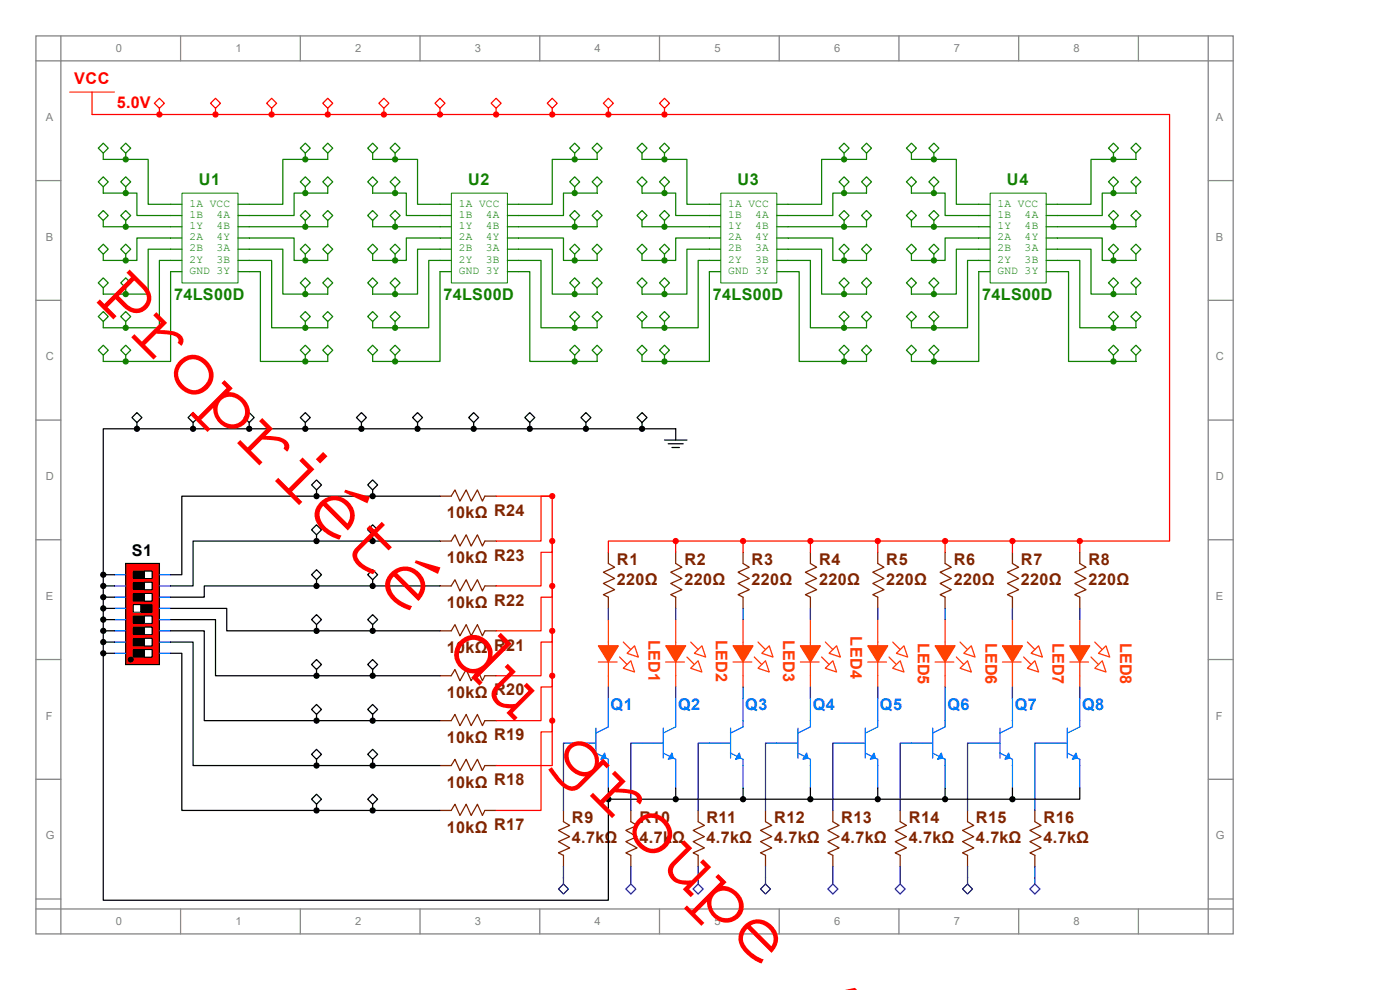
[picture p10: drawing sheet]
<svg xmlns="http://www.w3.org/2000/svg" width="297mm" height="210mm" viewBox="0 0 297 210" stroke-linecap="round" stroke-linejoin="round" font-family="sans-serif">
<defs><g id="words">
<text font-size="17.6" fill="#f00" x="19.7" y="63.4" transform="rotate(45 19.7 63.4)">Propriété du groupe</text>
<g font-size="3.4" fill="#f00">
<text x="15.7" y="17.9">VCC</text>
<text x="24.8" y="22.9">5.0V</text>
</g>
<g font-size="3.4" fill="#128000">
<text x="42.2" y="39.3">U1</text>
<text x="99.3" y="39.3">U2</text>
<text x="156.5" y="39.3">U3</text>
<text x="213.6" y="39.3">U4</text>
<text x="36.9" y="63.7">74LS00D</text>
<text x="94.1" y="63.7">74LS00D</text>
<text x="151.2" y="63.7">74LS00D</text>
<text x="208.4" y="63.7">74LS00D</text>
</g>
<g font-size="3.4" fill="#802500">
<text x="94.8" y="110">10kΩ R24</text>
<text x="94.8" y="119.5">10kΩ R23</text>
<text x="130.9" y="119.8">R1</text>
<text x="145.2" y="119.8">R2</text>
<text x="159.4" y="119.8">R3</text>
<text x="173.8" y="119.8">R4</text>
<text x="188" y="119.8">R5</text>
<text x="202.4" y="119.8">R6</text>
<text x="216.6" y="119.8">R7</text>
<text x="230.9" y="119.8">R8</text>
<text x="130.9" y="124">220Ω</text>
<text x="145.2" y="124">220Ω</text>
<text x="159.4" y="124">220Ω</text>
<text x="173.8" y="124">220Ω</text>
<text x="188" y="124">220Ω</text>
<text x="202.4" y="124">220Ω</text>
<text x="216.6" y="124">220Ω</text>
<text x="230.9" y="124">220Ω</text>
<text x="94.8" y="129">10kΩ R22</text>
<text x="94.8" y="138.6">10kΩ R21</text>
<text x="94.8" y="148.1">10kΩ R20</text>
<text x="94.8" y="157.6">10kΩ R19</text>
<text x="94.8" y="167.1">10kΩ R18</text>
<text x="94.8" y="176.7">10kΩ R17</text>
<text x="121.3" y="174.5">R9</text>
<text x="121.3" y="178.8">4.7kΩ</text>
<text x="135.7" y="174.5">R10</text>
<text x="135.7" y="178.8">4.7kΩ</text>
<text x="149.9" y="174.5">R11</text>
<text x="149.9" y="178.8">4.7kΩ</text>
<text x="164.3" y="174.5">R12</text>
<text x="164.3" y="178.8">4.7kΩ</text>
<text x="178.5" y="174.5">R13</text>
<text x="178.5" y="178.8">4.7kΩ</text>
<text x="192.8" y="174.5">R14</text>
<text x="192.8" y="178.8">4.7kΩ</text>
<text x="207.1" y="174.5">R15</text>
<text x="207.1" y="178.8">4.7kΩ</text>
<text x="221.4" y="174.5">R16</text>
<text x="221.4" y="178.8">4.7kΩ</text>
</g>
<text font-size="3.4" x="27.9" y="117.9">S1</text>
<g font-size="3.4" fill="#ff4200">
<text x="137.6" y="135.7" transform="rotate(90 137.6 135.7)">LED1</text>
<text x="151.9" y="135.7" transform="rotate(90 151.9 135.7)">LED2</text>
<text x="166.2" y="135.7" transform="rotate(90 166.2 135.7)">LED3</text>
<text x="180.5" y="135" transform="rotate(90 180.5 135)">LED4</text>
<text x="194.7" y="136.4" transform="rotate(90 194.7 136.4)">LED5</text>
<text x="209" y="136.4" transform="rotate(90 209 136.4)">LED6</text>
<text x="223.3" y="136.4" transform="rotate(90 223.3 136.4)">LED7</text>
<text x="237.6" y="136.4" transform="rotate(90 237.6 136.4)">LED8</text>
</g>
<g font-size="3.4" fill="#0080ff">
<text x="129.5" y="150.7">Q1</text>
<text x="143.8" y="150.7">Q2</text>
<text x="158.1" y="150.7">Q3</text>
<text x="172.4" y="150.7">Q4</text>
<text x="186.7" y="150.7">Q5</text>
<text x="201" y="150.7">Q6</text>
<text x="215.3" y="150.7">Q7</text>
<text x="229.6" y="150.7">Q8</text>
</g>
<g font-size="2.4" fill="#808080">
<text x="24.6" y="11.1">0</text>
<text x="50" y="11.1">1</text>
<text x="75.4" y="11.1">2</text>
<text x="100.8" y="11.1">3</text>
<text x="126.2" y="11.1">4</text>
<text x="151.6" y="11.1">5</text>
<text x="177" y="11.1">6</text>
<text x="202.4" y="11.1">7</text>
<text x="227.8" y="11.1">8</text>
<text x="9.7" y="25.7">A</text>
<text x="257.9" y="25.7">A</text>
<text x="9.7" y="51.1">B</text>
<text x="257.9" y="51.1">B</text>
<text x="9.7" y="76.5">C</text>
<text x="257.9" y="76.5">C</text>
<text x="9.7" y="101.9">D</text>
<text x="257.9" y="101.9">D</text>
<text x="9.7" y="127.3">E</text>
<text x="257.9" y="127.3">E</text>
<text x="9.7" y="152.7">F</text>
<text x="257.9" y="152.7">F</text>
<text x="9.7" y="178.1">G</text>
<text x="257.9" y="178.1">G</text>
<text x="24.6" y="196.3">0</text>
<text x="50" y="196.3">1</text>
<text x="75.4" y="196.3">2</text>
<text x="100.8" y="196.3">3</text>
<text x="126.2" y="196.3">4</text>
<text x="151.6" y="196.3">5</text>
<text x="177" y="196.3">6</text>
<text x="202.4" y="196.3">7</text>
<text x="227.8" y="196.3">8</text>
</g>
<g font-size="2.4" fill="#128000">
<text x="40.2" y="43.8">1A VCC</text>
<text x="40.2" y="46.2">1B</text>
<text x="45.9" y="46.2">4A</text>
<text x="97.3" y="43.8">1A VCC</text>
<text x="97.3" y="46.2">1B</text>
<text x="103.1" y="46.2">4A</text>
<text x="154.5" y="43.8">1A VCC</text>
<text x="154.5" y="46.2">1B</text>
<text x="160.2" y="46.2">4A</text>
<text x="211.6" y="43.8">1A VCC</text>
<text x="211.6" y="46.2">1B</text>
<text x="217.4" y="46.2">4A</text>
<text x="40.2" y="48.6">1Y</text>
<text x="40.2" y="51">2A</text>
<text x="40.2" y="53.3">2B</text>
<text x="45.9" y="53.3">3A</text>
<text x="45.9" y="51">4Y</text>
<text x="45.9" y="48.6">4B</text>
<text x="97.3" y="48.6">1Y</text>
<text x="97.3" y="51">2A</text>
<text x="97.3" y="53.3">2B</text>
<text x="103.1" y="53.3">3A</text>
<text x="103.1" y="51">4Y</text>
<text x="103.1" y="48.6">4B</text>
<text x="154.5" y="48.6">1Y</text>
<text x="154.5" y="51">2A</text>
<text x="154.5" y="53.3">2B</text>
<text x="160.2" y="53.3">3A</text>
<text x="160.2" y="51">4Y</text>
<text x="160.2" y="48.6">4B</text>
<text x="211.6" y="48.6">1Y</text>
<text x="211.6" y="51">2A</text>
<text x="211.6" y="53.3">2B</text>
<text x="217.4" y="53.3">3A</text>
<text x="217.4" y="51">4Y</text>
<text x="217.4" y="48.6">4B</text>
<text x="40.2" y="55.8">2Y</text>
<text x="40.2" y="58.1">GND 3Y</text>
<text x="45.9" y="55.8">3B</text>
<text x="97.3" y="55.8">2Y</text>
<text x="97.3" y="58.1">GND 3Y</text>
<text x="103.1" y="55.8">3B</text>
<text x="154.5" y="55.8">2Y</text>
<text x="154.5" y="58.1">GND 3Y</text>
<text x="160.2" y="55.8">3B</text>
<text x="211.6" y="55.8">2Y</text>
<text x="211.6" y="58.1">GND 3Y</text>
<text x="217.4" y="55.8">3B</text>
</g>
</g></defs>
<g fill="none" stroke="#808080" stroke-width=".26">
<path d="M7.6 7.6h254v190.5h-254zM7.6 12.9h254M12.9 7.6v190.5M38.3 7.6v5.3M63.7 7.6v5.3M89.1 7.6v5.3M114.5 7.6v5.3M139.9 7.6v5.3M165.3 7.6v5.3M190.7 7.6v5.3M216.1 7.6v5.3M241.5 7.6v5.3"/>
<path d="M256.3 7.6v190.5M7.6 38.3h5.3M256.3 38.3h5.3M7.6 63.7h5.3M256.3 63.7h5.3M7.6 89.1h5.3M256.3 89.1h5.3M7.6 114.5h5.3M256.3 114.5h5.3M7.6 139.9h5.3M256.3 139.9h5.3M7.6 165.3h5.3"/>
<path d="M256.3 165.3h5.3M7.6 190.7h5.3M7.6 192.8h254M38.3 192.8v5.3M63.7 192.8v5.3M89.1 192.8v5.3M114.5 192.8v5.3M139.9 192.8v5.3M165.3 192.8v5.3M190.7 192.8v5.3M216.1 192.8v5.3M241.5 192.8v5.3"/>
<path d="M256.3 190.7h5.3"/>
</g>
<path d="M14.8 19.5h9.5" fill="none" stroke="#f00" stroke-width=".21"/>
<path d="M19.5 19.5v4.8" fill="none" stroke="#f00" stroke-width=".26"/>
<path d="M129.1 119.5l1.3 .8-2.4 1.1 2.4 1.3-2.4 1.1 2.4 1.3-2.4 1.1 1.1 .5" fill="none" stroke="#802500" stroke-width=".26"/>
<path d="M129.1 126.7v2.4" fill="none" stroke="#802500" stroke-width=".26"/>
<path d="M129.1 117.2v2.3M143.4 119.5l1.3 .8-2.4 1.1 2.4 1.3-2.4 1.1 2.4 1.3-2.4 1.1 1.1 .5" fill="none" stroke="#802500" stroke-width=".26"/>
<path d="M143.4 126.7v2.4" fill="none" stroke="#802500" stroke-width=".26"/>
<path d="M143.4 117.2v2.3M157.6 119.5l1.4 .8-2.4 1.1 2.4 1.3-2.4 1.1 2.4 1.3-2.4 1.1 1 .5" fill="none" stroke="#802500" stroke-width=".26"/>
<path d="M157.6 126.7v2.4" fill="none" stroke="#802500" stroke-width=".26"/>
<path d="M157.6 117.2v2.3M171.9 119.5l1.3 .8-2.3 1.1 2.3 1.3-2.3 1.1 2.3 1.3-2.3 1.1 1 .5" fill="none" stroke="#802500" stroke-width=".26"/>
<path d="M171.9 126.7v2.4" fill="none" stroke="#802500" stroke-width=".26"/>
<path d="M171.9 117.2v2.3M186.2 119.5l1.3 .8-2.3 1.1 2.3 1.3-2.3 1.1 2.3 1.3-2.3 1.1 1 .5" fill="none" stroke="#802500" stroke-width=".26"/>
<path d="M186.2 126.7v2.4" fill="none" stroke="#802500" stroke-width=".26"/>
<path d="M186.2 117.2v2.3M200.5 119.5l1.3 .8-2.4 1.1 2.4 1.3-2.4 1.1 2.4 1.3-2.4 1.1 1.1 .5" fill="none" stroke="#802500" stroke-width=".26"/>
<path d="M200.5 126.7v2.4" fill="none" stroke="#802500" stroke-width=".26"/>
<path d="M200.5 117.2v2.3M214.8 119.5l1.3 .8-2.4 1.1 2.4 1.3-2.4 1.1 2.4 1.3-2.4 1.1 1.1 .5" fill="none" stroke="#802500" stroke-width=".26"/>
<path d="M214.8 126.7v2.4" fill="none" stroke="#802500" stroke-width=".26"/>
<path d="M214.8 117.2v2.3M229.1 119.5l1.3 .8-2.4 1.1 2.4 1.3-2.4 1.1 2.4 1.3-2.4 1.1 1.1 .5" fill="none" stroke="#802500" stroke-width=".26"/>
<path d="M229.1 126.7v2.4" fill="none" stroke="#802500" stroke-width=".26"/>
<path d="M229.1 117.2v2.3" fill="none" stroke="#802500" stroke-width=".26"/>
<g fill="#f00" stroke="#f00" stroke-width=".26">
<circle cx="143.4" cy="114.8" r=".53"/>
<circle cx="157.6" cy="114.8" r=".53"/>
<circle cx="171.9" cy="114.8" r=".53"/>
<circle cx="186.2" cy="114.8" r=".53"/>
<circle cx="200.5" cy="114.8" r=".53"/>
<circle cx="214.8" cy="114.8" r=".53"/>
<circle cx="229.1" cy="114.8" r=".53"/>
</g>
<path d="M143.4 117.2v-2.4h85.7v2.4M157.6 114.8v2.4M171.9 114.8v2.4M186.2 114.8v2.4M200.5 114.8v2.4M214.8 114.8v2.4" fill="none" stroke="#f00" stroke-width=".26"/>
<path d="M126.9 137h4.3l-2.1 3.4z" fill="#ff4200" stroke="#ff4200" stroke-width=".26"/>
<path d="M129.1 136.2v7.2M131.4 139.4l1.6 1.6M132.2 136.2l1.6 1.6M133 138.6l1.6-1.6 .8 2.4zM126.9 140.4h4M132.2 141.8l1.6-1.6 .8 2.4z" fill="none" stroke="#ff4200" stroke-width=".26"/>
<path d="M129.1 131.4v4.8" fill="none" stroke="#ff4200" stroke-width=".26"/>
<path d="M143.4 136.2v7.2M145.7 139.4l1.6 1.6M146.5 136.2l1.6 1.6M147.3 138.6l1.6-1.6 .8 2.4zM129.1 143.4v2.3M141.2 140.4h4M146.5 141.8l1.6-1.6 .8 2.4z" fill="none" stroke="#ff4200" stroke-width=".26"/>
<path d="M141.2 137h4.3l-2.1 3.4z" fill="#ff4200" stroke="#ff4200" stroke-width=".26"/>
<path d="M143.4 131.4v4.8" fill="none" stroke="#ff4200" stroke-width=".26"/>
<path d="M157.6 136.2v7.2M160 139.4l1.6 1.6M160.8 136.2l1.6 1.6M161.6 138.6l1.6-1.6 .8 2.4zM143.4 143.4v2.3M155.5 140.4h4M162.4 140.2l.8 2.4-2.4-.8z" fill="none" stroke="#ff4200" stroke-width=".26"/>
<path d="M155.5 137h4.3l-2.2 3.4z" fill="#ff4200" stroke="#ff4200" stroke-width=".26"/>
<path d="M157.6 131.4v4.8" fill="none" stroke="#ff4200" stroke-width=".26"/>
<path d="M171.9 136.2v7.2M174.3 139.4l1.6 1.6M175.1 136.2l1.6 1.6M175.9 138.6l1.6-1.6 .8 2.4zM157.6 143.4v2.3M169.8 140.4h4M175.1 141.8l1.6-1.6 .8 2.4z" fill="none" stroke="#ff4200" stroke-width=".26"/>
<path d="M169.8 137h4.2l-2.1 3.4z" fill="#ff4200" stroke="#ff4200" stroke-width=".26"/>
<path d="M171.9 131.4v4.8" fill="none" stroke="#ff4200" stroke-width=".26"/>
<path d="M186.2 136.2v7.2M188.6 139.4l1.6 1.6M189.4 136.2l1.6 1.6M190.2 138.6l1.6-1.6 .8 2.4zM171.9 143.4v2.3M184.1 140.4h4M189.4 141.8l1.6-1.6 .8 2.4z" fill="none" stroke="#ff4200" stroke-width=".26"/>
<path d="M184.1 137h4.2l-2.1 3.4z" fill="#ff4200" stroke="#ff4200" stroke-width=".26"/>
<path d="M186.2 131.4v4.8" fill="none" stroke="#ff4200" stroke-width=".26"/>
<path d="M200.5 136.2v7.2M202.9 139.4l1.6 1.6M203.7 136.2l1.6 1.6M204.5 138.6l1.6-1.6 .8 2.4zM186.2 143.4v2.3M198.4 140.4h4M203.7 141.8l1.6-1.6 .8 2.4z" fill="none" stroke="#ff4200" stroke-width=".26"/>
<path d="M198.4 137h4.2l-2.1 3.4z" fill="#ff4200" stroke="#ff4200" stroke-width=".26"/>
<path d="M200.5 131.4v4.8" fill="none" stroke="#ff4200" stroke-width=".26"/>
<path d="M214.8 136.2v7.2M217.2 139.4l1.6 1.6M218 136.2l1.6 1.6M218.8 138.6l1.5-1.6 .8 2.4zM200.5 143.4v2.3M212.7 140.4h3.9M218 141.8l1.6-1.6 .7 2.4z" fill="none" stroke="#ff4200" stroke-width=".26"/>
<path d="M212.7 137h4.2l-2.1 3.4z" fill="#ff4200" stroke="#ff4200" stroke-width=".26"/>
<path d="M214.8 131.4v4.8" fill="none" stroke="#ff4200" stroke-width=".26"/>
<path d="M229.1 136.2v7.2M231.5 139.4l1.5 1.6M232.3 136.2l1.5 1.6M233 138.6l1.6-1.6 .8 2.4zM214.8 143.4v2.3M227 140.4h3.9M232.3 141.8l1.5-1.6 .8 2.4z" fill="none" stroke="#ff4200" stroke-width=".26"/>
<path d="M227 137h4.2l-2.1 3.4z" fill="#ff4200" stroke="#ff4200" stroke-width=".26"/>
<path d="M229.1 131.4v4.8" fill="none" stroke="#ff4200" stroke-width=".26"/>
<path d="M229.1 143.4v2.3" fill="none" stroke="#ff4200" stroke-width=".26"/>
<path d="M124.3 157.6h2.1M126.4 154.5v6.3M126.4 159.8l2.7 1.3v1.3M129.1 152.9v1.3l-2.7 1.3" fill="none" stroke="#0080ff" stroke-width=".26"/>
<path d="M128.3 159.8l.2 1-1 .3z" fill="#0080ff" stroke="#0080ff" stroke-width=".26"/>
<path d="M129.1 148.1v4.8" fill="none" stroke="#0080ff" stroke-width=".26"/>
<path d="M121.9 157.6h2.4" fill="none" stroke="#0080ff" stroke-width=".26"/>
<path d="M138.6 157.6h2.1M140.7 154.5v6.3M140.7 159.8l2.7 1.3v1.3M143.4 152.9v1.3l-2.7 1.3M129.1 162.4v4.8" fill="none" stroke="#0080ff" stroke-width=".26"/>
<path d="M142.6 159.8l.2 1-1 .3z" fill="#0080ff" stroke="#0080ff" stroke-width=".26"/>
<path d="M143.4 148.1v4.8" fill="none" stroke="#0080ff" stroke-width=".26"/>
<path d="M136.2 157.6h2.4" fill="none" stroke="#0080ff" stroke-width=".26"/>
<path d="M152.9 157.6h2.1M155 154.5v6.3M155 159.8l2.6 1.3v1.3M157.6 152.9v1.3l-2.6 1.3M143.4 162.4v4.8" fill="none" stroke="#0080ff" stroke-width=".26"/>
<path d="M156.8 159.8l.3 1-1 .3z" fill="#0080ff" stroke="#0080ff" stroke-width=".26"/>
<path d="M157.6 148.1v4.8" fill="none" stroke="#0080ff" stroke-width=".26"/>
<path d="M150.5 157.6h2.4" fill="none" stroke="#0080ff" stroke-width=".26"/>
<path d="M167.2 157.6h2.1M169.3 154.5v6.3M169.3 159.8l2.6 1.3v1.3M171.9 152.9v1.3l-2.6 1.3M157.6 162.4v4.8" fill="none" stroke="#0080ff" stroke-width=".26"/>
<path d="M171.1 159.8l.3 1-1.1 .3z" fill="#0080ff" stroke="#0080ff" stroke-width=".26"/>
<path d="M171.9 148.1v4.8" fill="none" stroke="#0080ff" stroke-width=".26"/>
<path d="M164.8 157.6h2.4" fill="none" stroke="#0080ff" stroke-width=".26"/>
<path d="M181.5 157.6h2.1M183.6 154.5v6.3M183.6 159.8l2.6 1.3v1.3M186.2 152.9v1.3l-2.6 1.3M171.9 162.4v4.8" fill="none" stroke="#0080ff" stroke-width=".26"/>
<path d="M185.4 159.8l.3 1-1.1 .3z" fill="#0080ff" stroke="#0080ff" stroke-width=".26"/>
<path d="M186.2 148.1v4.8" fill="none" stroke="#0080ff" stroke-width=".26"/>
<path d="M179.1 157.6h2.4" fill="none" stroke="#0080ff" stroke-width=".26"/>
<path d="M195.7 157.6h2.2M197.9 154.5v6.3M197.9 159.8l2.6 1.3v1.3M200.5 152.9v1.3l-2.6 1.3M186.2 162.4v4.8" fill="none" stroke="#0080ff" stroke-width=".26"/>
<path d="M199.7 159.8l.3 1-1.1 .3z" fill="#0080ff" stroke="#0080ff" stroke-width=".26"/>
<path d="M200.5 148.1v4.8" fill="none" stroke="#0080ff" stroke-width=".26"/>
<path d="M193.4 157.6h2.3" fill="none" stroke="#0080ff" stroke-width=".26"/>
<path d="M210 157.6h2.1M212.1 154.5v6.3M212.1 159.8l2.7 1.3v1.3M214.8 152.9v1.3l-2.7 1.3M200.5 162.4v4.8" fill="none" stroke="#0080ff" stroke-width=".26"/>
<path d="M214 159.8l.3 1-1.1 .3z" fill="#0080ff" stroke="#0080ff" stroke-width=".26"/>
<path d="M214.8 148.1v4.8" fill="none" stroke="#0080ff" stroke-width=".26"/>
<path d="M207.6 157.6h2.4" fill="none" stroke="#0080ff" stroke-width=".26"/>
<path d="M224.3 157.6h2.1M226.4 154.5v6.3M226.4 159.8l2.7 1.3v1.3M229.1 152.9v1.3l-2.7 1.3M214.8 162.4v4.8" fill="none" stroke="#0080ff" stroke-width=".26"/>
<path d="M228.3 159.8l.2 1-1 .3z" fill="#0080ff" stroke="#0080ff" stroke-width=".26"/>
<path d="M229.1 148.1v4.8" fill="none" stroke="#0080ff" stroke-width=".26"/>
<path d="M221.9 157.6h2.4" fill="none" stroke="#0080ff" stroke-width=".26"/>
<path d="M229.1 162.4v4.8" fill="none" stroke="#0080ff" stroke-width=".26"/>
<g fill="none" stroke="#0000c0" stroke-width=".26">
<path d="M129.1 129.1v2.3M143.4 129.1v2.3M157.6 129.1v2.3M171.9 129.1v2.3M186.2 129.1v2.3M200.5 129.1v2.3M214.8 129.1v2.3M229.1 129.1v2.3M129.1 145.7v2.4M143.4 145.7v2.4M157.6 145.7v2.4M171.9 145.7v2.4"/>
<path d="M186.2 145.7v2.4M200.5 145.7v2.4M214.8 145.7v2.4M229.1 145.7v2.4"/>
</g>
<path d="M119.5 174.3l1.4 .8-2.4 1.1 2.4 1.3-2.4 1 2.4 1.4-2.4 1 1 .6" fill="none" stroke="#802500" stroke-width=".26"/>
<path d="M119.5 181.5v2.3" fill="none" stroke="#802500" stroke-width=".26"/>
<path d="M119.5 171.9v2.4M133.8 174.3l1.3 .8-2.3 1.1 2.3 1.3-2.3 1 2.3 1.4-2.3 1 1 .6" fill="none" stroke="#802500" stroke-width=".26"/>
<path d="M133.8 181.5v2.3" fill="none" stroke="#802500" stroke-width=".26"/>
<path d="M133.8 171.9v2.4M148.1 174.3l1.3 .8-2.3 1.1 2.3 1.3-2.3 1 2.3 1.4-2.3 1 1 .6" fill="none" stroke="#802500" stroke-width=".26"/>
<path d="M148.1 181.5v2.3" fill="none" stroke="#802500" stroke-width=".26"/>
<path d="M148.1 171.9v2.4M162.4 174.3l1.3 .8-2.4 1.1 2.4 1.3-2.4 1 2.4 1.4-2.4 1 1.1 .6" fill="none" stroke="#802500" stroke-width=".26"/>
<path d="M162.4 181.5v2.3" fill="none" stroke="#802500" stroke-width=".26"/>
<path d="M162.4 171.9v2.4M176.7 174.3l1.3 .8-2.4 1.1 2.4 1.3-2.4 1 2.4 1.4-2.4 1 1.1 .6" fill="none" stroke="#802500" stroke-width=".26"/>
<path d="M176.7 181.5v2.3" fill="none" stroke="#802500" stroke-width=".26"/>
<path d="M176.7 171.9v2.4M191 174.3l1.3 .8-2.4 1.1 2.4 1.3-2.4 1 2.4 1.4-2.4 1 1.1 .6" fill="none" stroke="#802500" stroke-width=".26"/>
<path d="M191 181.5v2.3" fill="none" stroke="#802500" stroke-width=".26"/>
<path d="M191 171.9v2.4M205.3 174.3l1.3 .8-2.4 1.1 2.4 1.3-2.4 1 2.4 1.4-2.4 1 1.1 .6" fill="none" stroke="#802500" stroke-width=".26"/>
<path d="M205.3 181.5v2.3" fill="none" stroke="#802500" stroke-width=".26"/>
<path d="M205.3 171.9v2.4M219.6 174.3l1.3 .8-2.4 1.1 2.4 1.3-2.4 1 2.4 1.4-2.4 1 1.1 .6" fill="none" stroke="#802500" stroke-width=".26"/>
<path d="M219.6 181.5v2.3" fill="none" stroke="#802500" stroke-width=".26"/>
<path d="M219.6 171.9v2.4" fill="none" stroke="#802500" stroke-width=".26"/>
<path d="M121.9 157.6h-2.4v14.3M136.2 157.6h-2.4v14.3M150.5 157.6h-2.4v14.3M164.8 157.6h-2.4v14.3M179.1 157.6h-2.4v14.3M193.4 157.6h-2.4v14.3M207.6 157.6h-2.3v14.3M221.9 157.6h-2.3v14.3" fill="none" stroke="#0000c0" stroke-width=".26"/>
<path d="M26.7 119.5h7.1v21.5h-7.1z" fill-rule="evenodd" fill="#f00" stroke="#000" stroke-width=".26"/>
<path d="M28.3 137.8h4v1.6h-4z" fill="#000"/>
<path d="M28.3 137.8h4v1.6h-4z" fill="none" stroke="#000" stroke-width=".21"/>
<path d="M30.7 137.8h1.6v1.6h-1.6z" fill="#fff"/>
<path d="M28.3 135.4h4v1.6h-4zM30.6 137.8h1.7v1.6h-1.7z" fill="none" stroke="#000" stroke-width=".21"/>
<path d="M28.3 135.5h4v1.5h-4z" fill="#000"/>
<path d="M30.7 135.5h1.6v1.5h-1.6z" fill="#fff"/>
<path d="M28.3 133.1h4v1.5h-4zM30.6 135.4h1.7v1.6h-1.7z" fill="none" stroke="#000" stroke-width=".21"/>
<path d="M28.3 133.1h4v1.5h-4z" fill="#000"/>
<path d="M30.7 133.1h1.6v1.5h-1.6z" fill="#fff"/>
<path d="M28.3 130.7h4v1.5h-4zM30.6 133.1h1.7v1.5h-1.7z" fill="none" stroke="#000" stroke-width=".21"/>
<path d="M28.3 130.7h4v1.5h-4z" fill="#000"/>
<path d="M30.7 130.7h1.6v1.5h-1.6z" fill="#fff"/>
<path d="M28.3 128.3h4v1.6h-4zM30.6 130.7h1.7v1.5h-1.7z" fill="none" stroke="#000" stroke-width=".21"/>
<path d="M28.3 128.3h4v1.6h-4z" fill="#000"/>
<path d="M28.3 128.3h1.5v1.6h-1.5z" fill="#fff"/>
<path d="M28.3 128.3h1.5v1.6h-1.5zM28.3 125.9h4v1.6h-4z" fill="none" stroke="#000" stroke-width=".21"/>
<path d="M28.3 125.9h4v1.6h-4z" fill="#000"/>
<path d="M30.7 125.9h1.6v1.6h-1.6z" fill="#fff"/>
<path d="M28.3 123.5h4v1.6h-4zM30.6 125.9h1.7v1.6h-1.7z" fill="none" stroke="#000" stroke-width=".21"/>
<path d="M28.3 123.6h4v1.5h-4z" fill="#000"/>
<path d="M30.7 123.6h1.6v1.5h-1.6z" fill="#fff"/>
<path d="M28.3 121.2h4v1.5h-4zM30.6 123.5h1.7v1.6h-1.7z" fill="none" stroke="#000" stroke-width=".21"/>
<path d="M28.3 121.2h4v1.5h-4z" fill="#000"/>
<path d="M30.7 121.2h1.6v1.5h-1.6z" fill="#fff"/>
<path d="M30.6 121.2h1.7v1.5h-1.7z" fill="none" stroke="#000" stroke-width=".21"/>
<circle cx="27.7" cy="139.9" r=".53" fill="#000" stroke="#000" stroke-width=".21"/>
<path d="M33.8 138.6h2.4" fill="none" stroke="#00f" stroke-width=".26"/>
<path d="M33.8 136.2h2.4" fill="none" stroke="#00f" stroke-width=".26"/>
<path d="M33.8 133.8h2.4" fill="none" stroke="#00f" stroke-width=".26"/>
<path d="M33.8 131.4h2.4" fill="none" stroke="#00f" stroke-width=".26"/>
<path d="M33.8 129.1h2.4" fill="none" stroke="#00f" stroke-width=".26"/>
<path d="M33.8 126.7h2.4" fill="none" stroke="#00f" stroke-width=".26"/>
<path d="M33.8 124.3h2.4" fill="none" stroke="#00f" stroke-width=".26"/>
<path d="M33.8 121.9h2.4" fill="none" stroke="#00f" stroke-width=".26"/>
<path d="M24.3 121.9h2.4" fill="none" stroke="#00f" stroke-width=".26"/>
<path d="M24.3 124.3h2.4" fill="none" stroke="#00f" stroke-width=".26"/>
<path d="M24.3 126.7h2.4" fill="none" stroke="#00f" stroke-width=".26"/>
<path d="M24.3 129.1h2.4" fill="none" stroke="#00f" stroke-width=".26"/>
<path d="M24.3 131.4h2.4" fill="none" stroke="#00f" stroke-width=".26"/>
<path d="M24.3 133.8h2.4" fill="none" stroke="#00f" stroke-width=".26"/>
<path d="M24.3 136.2h2.4" fill="none" stroke="#00f" stroke-width=".26"/>
<path d="M24.3 138.6h2.4" fill="none" stroke="#00f" stroke-width=".26"/>
<path d="M141 93.3h4.7M141.8 94.1h3.1M142.6 94.9h1.5M143.4 91v2.3M129.1 167.2v2.3h85.7M143.4 167.2v2.3M157.6 167.2v2.3M171.9 167.2v2.3M186.2 167.2v2.3M200.5 167.2v2.3M214.8 167.2v2.3M229.1 167.2v2.3h-14.3" fill="none" stroke="#000" stroke-width=".26"/>
<g fill="#000" stroke="#000" stroke-width=".26">
<circle cx="129.1" cy="169.5" r=".53"/>
<circle cx="143.4" cy="169.5" r=".53"/>
<circle cx="157.6" cy="169.5" r=".53"/>
<circle cx="171.9" cy="169.5" r=".53"/>
<circle cx="186.2" cy="169.5" r=".53"/>
<circle cx="200.5" cy="169.5" r=".53"/>
<circle cx="214.8" cy="169.5" r=".53"/>
</g>
<path d="M118.5 188.6l1-1.1 1.1 1.1-1.1 1.1z" fill="none" stroke="#0000c0" stroke-width=".26"/>
<path d="M119.5 183.8v3.7M132.8 188.6l1-1.1 1.1 1.1-1.1 1.1z" fill="none" stroke="#0000c0" stroke-width=".26"/>
<path d="M133.8 186.2v1.3M147.1 188.6l1-1.1 1.1 1.1-1.1 1.1z" fill="none" stroke="#0000c0" stroke-width=".26"/>
<path d="M148.1 186.2v1.3M161.3 188.6l1.1-1.1 1.1 1.1-1.1 1.1z" fill="none" stroke="#0000c0" stroke-width=".26"/>
<path d="M162.4 186.2v1.3M175.6 188.6l1.1-1.1 1 1.1-1 1.1z" fill="none" stroke="#0000c0" stroke-width=".26"/>
<path d="M176.7 186.2v1.3M189.9 188.6l1.1-1.1 1 1.1-1 1.1z" fill="none" stroke="#0000c0" stroke-width=".26"/>
<path d="M191 186.2v1.3M204.2 188.6l1.1-1.1 1 1.1-1 1.1z" fill="none" stroke="#0000c0" stroke-width=".26"/>
<path d="M205.3 186.2v1.3M218.5 188.6l1.1-1.1 1 1.1-1 1.1z" fill="none" stroke="#0000c0" stroke-width=".26"/>
<path d="M133.8 183.8v2.4M148.1 183.8v2.4M162.4 183.8v2.4M176.7 183.8v2.4M191 183.8v2.4M205.3 183.8v2.4M219.6 183.8v3.7" fill="none" stroke="#0000c0" stroke-width=".26"/>
<path d="M95.7 171.9l.8-1.3 1.1 2.4 1.3-2.4 1.1 2.4 1.3-2.4 1 2.4 .6-1.1" fill="none" stroke="#802500" stroke-width=".26"/>
<path d="M102.9 171.9h2.4" fill="none" stroke="#802500" stroke-width=".26"/>
<path d="M93.3 171.9h2.4M95.7 162.4l.8-1.3 1.1 2.4 1.3-2.4 1.1 2.4 1.3-2.4 1 2.4 .6-1.1" fill="none" stroke="#802500" stroke-width=".26"/>
<path d="M102.9 162.4h2.4" fill="none" stroke="#802500" stroke-width=".26"/>
<path d="M95.7 152.9l.8-1.3 1.1 2.3 1.3-2.3 1.1 2.3 1.3-2.3 1 2.3 .6-1M93.3 162.4h2.4" fill="none" stroke="#802500" stroke-width=".26"/>
<path d="M102.9 152.9h2.4" fill="none" stroke="#802500" stroke-width=".26"/>
<path d="M93.3 152.9h2.4M95.7 143.4l.8-1.4 1.1 2.4 1.3-2.4 1.1 2.4 1.3-2.4 1 2.4 .6-1" fill="none" stroke="#802500" stroke-width=".26"/>
<path d="M102.9 143.4h2.4" fill="none" stroke="#802500" stroke-width=".26"/>
<path d="M95.7 133.8l.8-1.3 1.1 2.4 1.3-2.4 1.1 2.4 1.3-2.4 1 2.4 .6-1.1M93.3 143.4h2.4" fill="none" stroke="#802500" stroke-width=".26"/>
<path d="M102.9 133.8h2.4" fill="none" stroke="#802500" stroke-width=".26"/>
<path d="M93.3 133.8h2.4M95.7 124.3l.8-1.3 1.1 2.4 1.3-2.4 1.1 2.4 1.3-2.4 1 2.4 .6-1.1" fill="none" stroke="#802500" stroke-width=".26"/>
<path d="M102.9 124.3h2.4" fill="none" stroke="#802500" stroke-width=".26"/>
<path d="M95.7 114.8l.8-1.3 1.1 2.3 1.3-2.3 1.1 2.3 1.3-2.3 1 2.3 .6-1M93.3 124.3h2.4" fill="none" stroke="#802500" stroke-width=".26"/>
<path d="M102.9 114.8h2.4" fill="none" stroke="#802500" stroke-width=".26"/>
<path d="M93.3 114.8h2.4M95.7 105.3l.8-1.4 1.1 2.4 1.3-2.4 1.1 2.4 1.3-2.4 1 2.4 .6-1" fill="none" stroke="#802500" stroke-width=".26"/>
<path d="M102.9 105.3h2.4" fill="none" stroke="#802500" stroke-width=".26"/>
<path d="M93.3 105.3h2.4" fill="none" stroke="#802500" stroke-width=".26"/>
<g fill="#f00" stroke="#f00" stroke-width=".26">
<circle cx="117.2" cy="152.9" r=".53"/>
<circle cx="117.2" cy="143.4" r=".53"/>
<circle cx="117.2" cy="133.8" r=".53"/>
<circle cx="117.2" cy="124.3" r=".53"/>
<circle cx="117.2" cy="114.8" r=".53"/>
<circle cx="117.2" cy="105.3" r=".53"/>
</g>
<path d="M32.8 21.9l1-1.1 1.1 1.1-1.1 1.1zM105.3 105.3h11.9M117.2 105.3v11.9h-2.4v7.1h-9.5M117.2 105.3h-2.4v9.5h-9.5M105.3 133.8h9.5v-7.1h2.4v-2.4v28.6M117.2 133.8v2.4h-2.4v7.2h-9.5M117.2 152.9v2.4h-2.4v16.6h-9.5M117.2 152.9v9.5h-11.9M117.2 143.4v2.3h-2.4v7.2h-9.5" fill="none" stroke="#f00" stroke-width=".26"/>
<path d="M33.8 23v1.3M44.7 21.9l1-1.1 1.1 1.1-1.1 1.1z" fill="none" stroke="#f00" stroke-width=".26"/>
<path d="M45.7 23v1.3M56.6 21.9l1-1.1 1.1 1.1-1.1 1.1z" fill="none" stroke="#f00" stroke-width=".26"/>
<path d="M57.6 23v1.3M69.5 20.8l1.1 1.1-1.1 1.1-1-1.1z" fill="none" stroke="#f00" stroke-width=".26"/>
<path d="M69.5 23v1.3M80.4 21.9l1-1.1 1.1 1.1-1.1 1.1z" fill="none" stroke="#f00" stroke-width=".26"/>
<path d="M81.4 23v1.3M92.3 21.9l1-1.1 1.1 1.1-1.1 1.1z" fill="none" stroke="#f00" stroke-width=".26"/>
<path d="M93.3 23v1.3M104.2 21.9l1.1-1.1 1 1.1-1 1.1z" fill="none" stroke="#f00" stroke-width=".26"/>
<path d="M105.3 23v1.3M116.1 21.9l1.1-1.1 1 1.1-1 1.1z" fill="none" stroke="#f00" stroke-width=".26"/>
<path d="M117.2 23v1.3M128 21.9l1.1-1.1 1 1.1-1 1.1z" fill="none" stroke="#f00" stroke-width=".26"/>
<path d="M129.1 23v1.3M139.9 21.9l1.1-1.1 1 1.1-1 1.1z" fill="none" stroke="#f00" stroke-width=".26"/>
<path d="M19.5 24.3h121.5M141 24.3h107.1v90.5h-19M141 23v1.3" fill="none" stroke="#f00" stroke-width=".26"/>
<g fill="#f00" stroke="#f00" stroke-width=".26">
<circle cx="33.8" cy="24.3" r=".53"/>
<circle cx="45.7" cy="24.3" r=".53"/>
<circle cx="57.6" cy="24.3" r=".53"/>
<circle cx="69.5" cy="24.3" r=".53"/>
<circle cx="81.4" cy="24.3" r=".53"/>
<circle cx="93.3" cy="24.3" r=".53"/>
<circle cx="105.3" cy="24.3" r=".53"/>
<circle cx="117.2" cy="24.3" r=".53"/>
<circle cx="129.1" cy="24.3" r=".53"/>
<circle cx="141" cy="24.3" r=".53"/>
</g>
<g fill="none" stroke="#000" stroke-width=".26">
<path d="M28 88.6l1.1-1.1 1 1.1-1 1zM29.1 89.6v1.4h71.4v-1.4M39.9 88.6l1.1-1.1 1 1.1-1 1zM41 89.6v1.4M51.8 88.6l1.1-1.1 1 1.1-1 1zM52.9 89.6v1.4M63.7 88.6l1.1-1.1 1 1.1-1 1zM64.8 89.6v1.4M75.6 88.6l1.1-1.1 1 1.1-1 1zM76.7 89.6v1.4M87.5 88.6l1.1-1.1 1 1.1-1 1zM88.6 89.6v1.4"/>
<path d="M99.4 88.6l1.1-1.1 1 1.1-1 1zM111.3 88.6l1.1-1.1 1.1 1.1-1.1 1zM112.4 89.6v1.4h31M123.2 88.6l1.1-1.1 1.1 1.1-1.1 1zM124.3 89.6v1.4M135.1 88.6l1.1-1.1 1.1 1.1-1.1 1zM136.2 89.6v1.4"/>
</g>
<g fill="#000" stroke="#000" stroke-width=".26">
<circle cx="29.1" cy="91" r=".53"/>
<circle cx="41" cy="91" r=".53"/>
<circle cx="52.9" cy="91" r=".53"/>
<circle cx="64.8" cy="91" r=".53"/>
<circle cx="76.7" cy="91" r=".53"/>
<circle cx="88.6" cy="91" r=".53"/>
<circle cx="100.5" cy="91" r=".53"/>
<circle cx="112.4" cy="91" r=".53"/>
<circle cx="124.3" cy="91" r=".53"/>
<circle cx="136.2" cy="91" r=".53"/>
</g>
<path d="M38.6 41h11.9v19h-11.9z" fill="none" stroke="#128000" stroke-width=".21"/>
<path d="M36.2 43.3h2.4" fill="none" stroke="#128000" stroke-width=".26"/>
<path d="M36.2 45.7h2.4" fill="none" stroke="#128000" stroke-width=".26"/>
<path d="M36.2 48.1h2.4" fill="none" stroke="#128000" stroke-width=".26"/>
<path d="M36.2 50.5h2.4" fill="none" stroke="#128000" stroke-width=".26"/>
<path d="M36.2 52.9h2.4" fill="none" stroke="#128000" stroke-width=".26"/>
<path d="M36.2 55.2h2.4" fill="none" stroke="#128000" stroke-width=".26"/>
<path d="M36.2 57.6h2.4" fill="none" stroke="#128000" stroke-width=".26"/>
<path d="M50.5 57.6h2.4" fill="none" stroke="#128000" stroke-width=".26"/>
<path d="M50.5 55.2h2.4" fill="none" stroke="#128000" stroke-width=".26"/>
<path d="M50.5 52.9h2.4" fill="none" stroke="#128000" stroke-width=".26"/>
<path d="M50.5 50.5h2.4" fill="none" stroke="#128000" stroke-width=".26"/>
<path d="M50.5 48.1h2.4" fill="none" stroke="#128000" stroke-width=".26"/>
<path d="M50.5 45.7h2.4" fill="none" stroke="#128000" stroke-width=".26"/>
<path d="M20.8 31.4l1.1-1 1.1 1-1.1 1.1zM50.5 43.3h2.4" fill="none" stroke="#128000" stroke-width=".26"/>
<path d="M21.9 32.5v1.3M25.6 31.4l1.1-1 1 1-1 1.1z" fill="none" stroke="#128000" stroke-width=".26"/>
<path d="M20.8 38.6l1.1-1.1 1.1 1.1-1.1 1zM21.9 33.8h4.8M26.7 33.8h4.7v9.5h4.8M26.7 33.8h.1M26.7 32.5v1.3" fill="none" stroke="#128000" stroke-width=".26"/>
<circle cx="26.7" cy="33.8" r=".53" fill="#128000" stroke="#128000" stroke-width=".26"/>
<path d="M21.9 39.6v1.4M25.6 38.6l1.1-1.1 1 1.1-1 1z" fill="none" stroke="#128000" stroke-width=".26"/>
<path d="M26.7 39.6v1.4M20.8 45.7l1.1-1 1.1 1-1.1 1.1z" fill="none" stroke="#128000" stroke-width=".26"/>
<path d="M21.9 46.8v1.3M25.6 45.7l1.1-1 1 1-1 1.1z" fill="none" stroke="#128000" stroke-width=".26"/>
<path d="M20.8 52.9l1.1-1.1 1.1 1.1-1.1 1zM26.7 46.8v1.3" fill="none" stroke="#128000" stroke-width=".26"/>
<path d="M21.9 53.9v1.3M25.6 52.9l1.1-1.1 1 1.1-1 1z" fill="none" stroke="#128000" stroke-width=".26"/>
<path d="M26.7 53.9v1.3M20.8 60l1.1-1.1 1.1 1.1-1.1 1.1z" fill="none" stroke="#128000" stroke-width=".26"/>
<path d="M21.9 61.1v1.3M25.6 60l1.1-1.1 1 1.1-1 1.1z" fill="none" stroke="#128000" stroke-width=".26"/>
<path d="M20.8 67.2l1.1-1.1 1.1 1.1-1.1 1zM26.7 61.1v1.3" fill="none" stroke="#128000" stroke-width=".26"/>
<path d="M21.9 68.2v1.3M25.6 67.2l1.1-1.1 1 1.1-1 1z" fill="none" stroke="#128000" stroke-width=".26"/>
<g fill="none" stroke="#128000" stroke-width=".26">
<path d="M63.7 38.6l1.1-1.1 1 1.1-1 1zM21.9 41h4.8M21.9 48.1h14.3M21.9 55.2h4.8M26.7 41h2.4v4.7h7.1M26.7 41h.1M26.7 48.1h.1M26.7 55.2h.1M36.2 50.5h-7.1v4.7h-2.4M36.2 52.9h-4.8v9.5h-4.7M36.2 55.2h-2.4v14.3h-7.1M21.9 62.4h4.8"/>
<path d="M21.9 69.5h4.8M26.7 62.4h.1M26.7 69.5h.1M26.7 68.2v1.3"/>
</g>
<path d="M117.2 114.8v9.5" fill="none" stroke="#f00" stroke-width=".26"/>
<g fill="#000" stroke="#000" stroke-width=".26">
<circle cx="21.9" cy="129.1" r=".53"/>
<circle cx="21.9" cy="136.2" r=".53"/>
<circle cx="21.9" cy="131.4" r=".53"/>
<circle cx="21.9" cy="133.8" r=".53"/>
<circle cx="21.9" cy="124.3" r=".53"/>
<circle cx="21.9" cy="126.7" r=".53"/>
<circle cx="21.9" cy="138.6" r=".53"/>
<circle cx="21.9" cy="121.9" r=".53"/>
</g>
<path d="M29.1 91h-7.2v30.9M21.9 138.6v52.4h107.2v-21.5M21.9 121.9h2.4M21.9 121.9v16.7M21.9 124.3h2.4M21.9 126.7h2.4M21.9 129.1h2.4M21.9 131.4h2.4M21.9 133.8h2.4M21.9 136.2h2.4M21.9 138.6h2.4" fill="none" stroke="#000" stroke-width=".26"/>
<g fill="#128000" stroke="#128000" stroke-width=".26">
<circle cx="26.7" cy="41" r=".53"/>
<circle cx="26.7" cy="48.1" r=".53"/>
<circle cx="26.7" cy="55.2" r=".53"/>
<circle cx="26.7" cy="62.4" r=".53"/>
<circle cx="26.7" cy="69.5" r=".53"/>
</g>
<path d="M64.8 39.6v1.4M69.5 37.5l1.1 1.1-1.1 1-1-1z" fill="none" stroke="#128000" stroke-width=".26"/>
<path d="M69.5 39.6v1.4M63.7 45.7l1.1-1 1 1-1 1.1z" fill="none" stroke="#128000" stroke-width=".26"/>
<path d="M64.8 46.8v1.3M68.5 45.7l1-1 1.1 1-1.1 1.1z" fill="none" stroke="#128000" stroke-width=".26"/>
<path d="M63.7 52.9l1.1-1.1 1 1.1-1 1zM69.5 46.8v1.3" fill="none" stroke="#128000" stroke-width=".26"/>
<path d="M64.8 53.9v1.3M69.5 51.8l1.1 1.1-1.1 1-1-1z" fill="none" stroke="#128000" stroke-width=".26"/>
<path d="M69.5 53.9v1.3M63.7 60l1.1-1.1 1 1.1-1 1.1z" fill="none" stroke="#128000" stroke-width=".26"/>
<path d="M69.5 58.9l1.1 1.1-1.1 1.1-1-1.1zM64.8 61.1v1.3" fill="none" stroke="#128000" stroke-width=".26"/>
<path d="M63.7 67.2l1.1-1.1 1 1.1-1 1zM69.5 61.1v1.3" fill="none" stroke="#128000" stroke-width=".26"/>
<path d="M64.8 68.2v1.3M69.5 66.1l1.1 1.1-1.1 1-1-1z" fill="none" stroke="#128000" stroke-width=".26"/>
<path d="M63.7 74.3l1.1-1.1 1 1.1-1 1.1zM69.5 68.2v1.3" fill="none" stroke="#128000" stroke-width=".26"/>
<path d="M64.8 75.4v1.3M69.5 73.2l1.1 1.1-1.1 1.1-1-1.1z" fill="none" stroke="#128000" stroke-width=".26"/>
<g fill="none" stroke="#128000" stroke-width=".26">
<path d="M52.9 50.5h9.5v4.7h2.4M52.9 52.9h7.1v9.5h4.8M52.9 55.2h4.7v14.3h7.2M52.9 48.1h16.6M64.8 41h-2.4v4.7h-9.5M64.8 41h.1M64.8 48.1h.1M64.8 55.2h.1M64.8 41h4.7M64.8 55.2h4.7M20.8 74.3l1.1-1.1 1.1 1.1-1.1 1.1zM64.8 62.4h.1"/>
<path d="M64.8 69.5h.1M64.8 62.4h4.7M64.8 69.5h4.7M69.5 75.4v1.3"/>
</g>
<g fill="#128000" stroke="#128000" stroke-width=".26">
<circle cx="64.8" cy="41" r=".53"/>
<circle cx="64.8" cy="48.1" r=".53"/>
<circle cx="64.8" cy="55.2" r=".53"/>
<circle cx="64.8" cy="62.4" r=".53"/>
<circle cx="64.8" cy="69.5" r=".53"/>
</g>
<path d="M21.9 75.4v1.3M25.6 74.3l1.1-1.1 1 1.1-1 1.1z" fill="none" stroke="#128000" stroke-width=".26"/>
<path d="M63.7 31.4l1.1-1 1 1-1 1.1zM26.7 75.4v1.3" fill="none" stroke="#128000" stroke-width=".26"/>
<path d="M64.8 32.5v1.3M68.5 31.4l1-1 1.1 1-1.1 1.1z" fill="none" stroke="#128000" stroke-width=".26"/>
<path d="M64.8 33.8h-4.8v9.5h-7.1M64.8 33.8h.1M69.5 32.5v1.3h-4.7" fill="none" stroke="#128000" stroke-width=".26"/>
<circle cx="64.8" cy="33.8" r=".53" fill="#128000" stroke="#128000" stroke-width=".26"/>
<path d="M95.8 41h11.9v19h-11.9z" fill="none" stroke="#128000" stroke-width=".21"/>
<path d="M93.3 43.3h2.4" fill="none" stroke="#128000" stroke-width=".26"/>
<path d="M93.3 45.7h2.4" fill="none" stroke="#128000" stroke-width=".26"/>
<path d="M93.3 48.1h2.4" fill="none" stroke="#128000" stroke-width=".26"/>
<path d="M93.3 50.5h2.4" fill="none" stroke="#128000" stroke-width=".26"/>
<path d="M93.3 52.9h2.4" fill="none" stroke="#128000" stroke-width=".26"/>
<path d="M93.3 55.2h2.4" fill="none" stroke="#128000" stroke-width=".26"/>
<path d="M93.3 57.6h2.4" fill="none" stroke="#128000" stroke-width=".26"/>
<path d="M107.6 57.6h2.4" fill="none" stroke="#128000" stroke-width=".26"/>
<path d="M107.6 55.2h2.4" fill="none" stroke="#128000" stroke-width=".26"/>
<path d="M107.6 52.9h2.4" fill="none" stroke="#128000" stroke-width=".26"/>
<path d="M107.6 50.5h2.4" fill="none" stroke="#128000" stroke-width=".26"/>
<path d="M107.6 48.1h2.4" fill="none" stroke="#128000" stroke-width=".26"/>
<path d="M107.6 45.7h2.4" fill="none" stroke="#128000" stroke-width=".26"/>
<path d="M78 31.4l1.1-1 1 1-1 1.1zM107.6 43.3h2.4" fill="none" stroke="#128000" stroke-width=".26"/>
<path d="M79.1 32.5v1.3M82.8 31.4l1-1 1.1 1-1.1 1.1z" fill="none" stroke="#128000" stroke-width=".26"/>
<path d="M78 38.6l1.1-1.1 1 1.1-1 1zM83.8 32.5v1.3" fill="none" stroke="#128000" stroke-width=".26"/>
<circle cx="83.8" cy="33.8" r=".53" fill="#128000" stroke="#128000" stroke-width=".26"/>
<path d="M79.1 39.6v1.4M82.8 38.6l1-1.1 1.1 1.1-1.1 1z" fill="none" stroke="#128000" stroke-width=".26"/>
<path d="M83.8 39.6v1.4M78 45.7l1.1-1 1 1-1 1.1z" fill="none" stroke="#128000" stroke-width=".26"/>
<path d="M79.1 46.8v1.3M82.8 45.7l1-1 1.1 1-1.1 1.1z" fill="none" stroke="#128000" stroke-width=".26"/>
<path d="M78 52.9l1.1-1.1 1 1.1-1 1zM83.8 46.8v1.3" fill="none" stroke="#128000" stroke-width=".26"/>
<path d="M79.1 53.9v1.3M82.8 52.9l1-1.1 1.1 1.1-1.1 1z" fill="none" stroke="#128000" stroke-width=".26"/>
<path d="M83.8 53.9v1.3M78 60l1.1-1.1 1 1.1-1 1.1z" fill="none" stroke="#128000" stroke-width=".26"/>
<path d="M79.1 61.1v1.3M82.8 60l1-1.1 1.1 1.1-1.1 1.1z" fill="none" stroke="#128000" stroke-width=".26"/>
<path d="M78 67.2l1.1-1.1 1 1.1-1 1zM83.8 61.1v1.3" fill="none" stroke="#128000" stroke-width=".26"/>
<path d="M79.1 68.2v1.3M82.8 67.2l1-1.1 1.1 1.1-1.1 1z" fill="none" stroke="#128000" stroke-width=".26"/>
<path d="M121.9 37.5l1.1 1.1-1.1 1-1-1zM83.8 68.2v1.3" fill="none" stroke="#128000" stroke-width=".26"/>
<g fill="#128000" stroke="#128000" stroke-width=".26">
<circle cx="83.8" cy="41" r=".53"/>
<circle cx="83.8" cy="48.1" r=".53"/>
<circle cx="83.8" cy="55.2" r=".53"/>
<circle cx="83.8" cy="62.4" r=".53"/>
<circle cx="83.8" cy="69.5" r=".53"/>
</g>
<path d="M121.9 39.6v1.4M125.6 38.6l1.1-1.1 1 1.1-1 1z" fill="none" stroke="#128000" stroke-width=".26"/>
<path d="M126.7 39.6v1.4M120.9 45.7l1-1 1.1 1-1.1 1.1z" fill="none" stroke="#128000" stroke-width=".26"/>
<path d="M121.9 46.8v1.3M125.6 45.7l1.1-1 1 1-1 1.1z" fill="none" stroke="#128000" stroke-width=".26"/>
<path d="M120.9 52.9l1-1.1 1.1 1.1-1.1 1zM126.7 46.8v1.3" fill="none" stroke="#128000" stroke-width=".26"/>
<path d="M121.9 53.9v1.3M125.6 52.9l1.1-1.1 1 1.1-1 1z" fill="none" stroke="#128000" stroke-width=".26"/>
<path d="M121.9 58.9l1.1 1.1-1.1 1.1-1-1.1zM126.7 53.9v1.3" fill="none" stroke="#128000" stroke-width=".26"/>
<path d="M121.9 61.1v1.3M125.6 60l1.1-1.1 1 1.1-1 1.1z" fill="none" stroke="#128000" stroke-width=".26"/>
<path d="M121.9 66.1l1.1 1.1-1.1 1-1-1zM126.7 61.1v1.3" fill="none" stroke="#128000" stroke-width=".26"/>
<path d="M121.9 68.2v1.3M125.6 67.2l1.1-1.1 1 1.1-1 1z" fill="none" stroke="#128000" stroke-width=".26"/>
<path d="M121.9 73.2l1.1 1.1-1.1 1.1-1-1.1zM126.7 68.2v1.3" fill="none" stroke="#128000" stroke-width=".26"/>
<path d="M121.9 75.4v1.3M125.6 74.3l1.1-1.1 1 1.1-1 1.1z" fill="none" stroke="#128000" stroke-width=".26"/>
<path d="M78 74.3l1.1-1.1 1 1.1-1 1.1zM126.7 75.4v1.3" fill="none" stroke="#128000" stroke-width=".26"/>
<g fill="#128000" stroke="#128000" stroke-width=".26">
<circle cx="121.9" cy="41" r=".53"/>
<circle cx="121.9" cy="48.1" r=".53"/>
<circle cx="121.9" cy="55.2" r=".53"/>
<circle cx="121.9" cy="62.4" r=".53"/>
<circle cx="121.9" cy="69.5" r=".53"/>
</g>
<path d="M79.1 75.4v1.3M82.8 74.3l1-1.1 1.1 1.1-1.1 1.1z" fill="none" stroke="#128000" stroke-width=".26"/>
<path d="M120.9 31.4l1-1 1.1 1-1.1 1.1zM83.8 75.4v1.3" fill="none" stroke="#128000" stroke-width=".26"/>
<path d="M121.9 32.5v1.3M125.6 31.4l1.1-1 1 1-1 1.1z" fill="none" stroke="#128000" stroke-width=".26"/>
<g fill="none" stroke="#128000" stroke-width=".26">
<path d="M79.1 33.8h4.7M83.8 33.8h4.8v9.5h4.7M83.8 33.8h.1M121.9 33.8h-4.7v9.5h-7.2M121.9 33.8h.1M126.7 32.5v1.3h-4.8M79.1 41h4.7M79.1 48.1h14.2M79.1 55.2h4.7M83.8 41h2.4v4.7h7.1M83.8 41h.1M83.8 48.1h.1"/>
<path d="M83.8 55.2h.1M93.3 50.5h-7.1v4.7h-2.4M93.3 52.9h-4.7v9.5h-4.8M93.3 55.2h-2.3v14.3h-7.2M110 50.5h9.5v4.7h2.4M110 52.9h7.2v9.5h4.7M110 55.2h4.8v14.3h7.1M110 48.1h16.7M121.9 41h-2.4v4.7h-9.5M121.9 41h.1M121.9 48.1h.1M121.9 55.2h.1"/>
<path d="M121.9 41h4.8M121.9 55.2h4.8M79.1 62.4h4.7M79.1 69.5h4.7M83.8 62.4h.1M83.8 69.5h.1M121.9 62.4h.1M121.9 69.5h.1M121.9 62.4h4.8M121.9 69.5h4.8"/>
</g>
<circle cx="121.9" cy="33.8" r=".53" fill="#128000" stroke="#128000" stroke-width=".26"/>
<path d="M152.9 41h11.9v19h-11.9z" fill="none" stroke="#128000" stroke-width=".21"/>
<path d="M150.5 43.3h2.4" fill="none" stroke="#128000" stroke-width=".26"/>
<path d="M150.5 45.7h2.4" fill="none" stroke="#128000" stroke-width=".26"/>
<path d="M150.5 48.1h2.4" fill="none" stroke="#128000" stroke-width=".26"/>
<path d="M150.5 50.5h2.4" fill="none" stroke="#128000" stroke-width=".26"/>
<path d="M150.5 52.9h2.4" fill="none" stroke="#128000" stroke-width=".26"/>
<path d="M150.5 55.2h2.4" fill="none" stroke="#128000" stroke-width=".26"/>
<path d="M150.5 57.6h2.4" fill="none" stroke="#128000" stroke-width=".26"/>
<path d="M164.8 57.6h2.4" fill="none" stroke="#128000" stroke-width=".26"/>
<path d="M164.8 55.2h2.4" fill="none" stroke="#128000" stroke-width=".26"/>
<path d="M164.8 52.9h2.4" fill="none" stroke="#128000" stroke-width=".26"/>
<path d="M164.8 50.5h2.4" fill="none" stroke="#128000" stroke-width=".26"/>
<path d="M164.8 48.1h2.4" fill="none" stroke="#128000" stroke-width=".26"/>
<path d="M164.8 45.7h2.4" fill="none" stroke="#128000" stroke-width=".26"/>
<path d="M135.1 31.4l1.1-1 1.1 1-1.1 1.1zM164.8 43.3h2.4" fill="none" stroke="#128000" stroke-width=".26"/>
<path d="M136.2 32.5v1.3M139.9 31.4l1.1-1 1 1-1 1.1z" fill="none" stroke="#128000" stroke-width=".26"/>
<path d="M135.1 38.6l1.1-1.1 1.1 1.1-1.1 1zM141 32.5v1.3" fill="none" stroke="#128000" stroke-width=".26"/>
<circle cx="141" cy="33.8" r=".53" fill="#128000" stroke="#128000" stroke-width=".26"/>
<path d="M136.2 39.6v1.4M139.9 38.6l1.1-1.1 1 1.1-1 1z" fill="none" stroke="#128000" stroke-width=".26"/>
<path d="M141 39.6v1.4M135.1 45.7l1.1-1 1.1 1-1.1 1.1z" fill="none" stroke="#128000" stroke-width=".26"/>
<path d="M136.2 46.8v1.3M139.9 45.7l1.1-1 1 1-1 1.1z" fill="none" stroke="#128000" stroke-width=".26"/>
<path d="M135.1 52.9l1.1-1.1 1.1 1.1-1.1 1zM141 46.8v1.3" fill="none" stroke="#128000" stroke-width=".26"/>
<path d="M136.2 53.9v1.3M139.9 52.9l1.1-1.1 1 1.1-1 1z" fill="none" stroke="#128000" stroke-width=".26"/>
<path d="M141 53.9v1.3M135.1 60l1.1-1.1 1.1 1.1-1.1 1.1z" fill="none" stroke="#128000" stroke-width=".26"/>
<path d="M136.2 61.1v1.3M139.9 60l1.1-1.1 1 1.1-1 1.1z" fill="none" stroke="#128000" stroke-width=".26"/>
<path d="M135.1 67.2l1.1-1.1 1.1 1.1-1.1 1zM141 61.1v1.3" fill="none" stroke="#128000" stroke-width=".26"/>
<path d="M136.2 68.2v1.3M139.9 67.2l1.1-1.1 1 1.1-1 1z" fill="none" stroke="#128000" stroke-width=".26"/>
<path d="M178 38.6l1.1-1.1 1 1.1-1 1zM141 68.2v1.3" fill="none" stroke="#128000" stroke-width=".26"/>
<g fill="#128000" stroke="#128000" stroke-width=".26">
<circle cx="141" cy="41" r=".53"/>
<circle cx="141" cy="48.1" r=".53"/>
<circle cx="141" cy="55.2" r=".53"/>
<circle cx="141" cy="62.4" r=".53"/>
<circle cx="141" cy="69.5" r=".53"/>
</g>
<path d="M179.1 39.6v1.4M182.8 38.6l1-1.1 1.1 1.1-1.1 1z" fill="none" stroke="#128000" stroke-width=".26"/>
<path d="M183.8 39.6v1.4M178 45.7l1.1-1 1 1-1 1.1z" fill="none" stroke="#128000" stroke-width=".26"/>
<path d="M179.1 46.8v1.3M182.8 45.7l1-1 1.1 1-1.1 1.1z" fill="none" stroke="#128000" stroke-width=".26"/>
<path d="M178 52.9l1.1-1.1 1 1.1-1 1zM183.8 46.8v1.3" fill="none" stroke="#128000" stroke-width=".26"/>
<path d="M179.1 53.9v1.3M182.8 52.9l1-1.1 1.1 1.1-1.1 1z" fill="none" stroke="#128000" stroke-width=".26"/>
<path d="M183.8 53.9v1.3M178 60l1.1-1.1 1 1.1-1 1.1z" fill="none" stroke="#128000" stroke-width=".26"/>
<path d="M179.1 61.1v1.3M182.8 60l1-1.1 1.1 1.1-1.1 1.1z" fill="none" stroke="#128000" stroke-width=".26"/>
<path d="M178 67.2l1.1-1.1 1 1.1-1 1zM183.8 61.1v1.3" fill="none" stroke="#128000" stroke-width=".26"/>
<path d="M179.1 68.2v1.3M182.8 67.2l1-1.1 1.1 1.1-1.1 1z" fill="none" stroke="#128000" stroke-width=".26"/>
<path d="M178 74.3l1.1-1.1 1 1.1-1 1.1zM183.8 68.2v1.3" fill="none" stroke="#128000" stroke-width=".26"/>
<path d="M179.1 75.4v1.3M182.8 74.3l1-1.1 1.1 1.1-1.1 1.1z" fill="none" stroke="#128000" stroke-width=".26"/>
<path d="M135.1 74.3l1.1-1.1 1.1 1.1-1.1 1.1zM183.8 75.4v1.3" fill="none" stroke="#128000" stroke-width=".26"/>
<g fill="#128000" stroke="#128000" stroke-width=".26">
<circle cx="179.1" cy="41" r=".53"/>
<circle cx="179.1" cy="48.1" r=".53"/>
<circle cx="179.1" cy="55.2" r=".53"/>
<circle cx="179.1" cy="62.4" r=".53"/>
<circle cx="179.1" cy="69.5" r=".53"/>
<circle cx="179.1" cy="76.7" r=".53"/>
</g>
<path d="M136.2 75.4v1.3M139.9 74.3l1.1-1.1 1 1.1-1 1.1z" fill="none" stroke="#128000" stroke-width=".26"/>
<path d="M178 31.4l1.1-1 1 1-1 1.1zM141 75.4v1.3" fill="none" stroke="#128000" stroke-width=".26"/>
<circle cx="141" cy="76.7" r=".53" fill="#128000" stroke="#128000" stroke-width=".26"/>
<path d="M179.1 32.5v1.3M182.8 31.4l1-1 1.1 1-1.1 1.1z" fill="none" stroke="#128000" stroke-width=".26"/>
<g fill="none" stroke="#128000" stroke-width=".26">
<path d="M136.2 33.8h4.8M141 33.8h4.7v9.5h4.8M141 33.8h.1M179.1 33.8h-4.8v9.5h-7.1M179.1 33.8h.1M183.8 32.5v1.3h-4.7M136.2 41h4.8M136.2 48.1h14.3M136.2 55.2h4.8M141 41h2.4v4.7h7.1M141 41h.1M141 48.1h.1"/>
<path d="M141 55.2h.1M150.5 50.5h-7.1v4.7h-2.4M150.5 52.9h-4.8v9.5h-4.7M150.5 55.2h-2.4v14.3h-7.1M150.5 57.6v19.1h-14.3M167.2 50.5h9.5v4.7h2.4M167.2 52.9h7.1v9.5h4.8M167.2 55.2h4.7v14.3h7.2M167.2 57.6h2.3v19.1h14.3M167.2 48.1h16.6M179.1 41h-2.4v4.7h-9.5M179.1 41h.1"/>
<path d="M179.1 48.1h.1M179.1 55.2h.1M179.1 41h4.7M179.1 55.2h4.7M136.2 62.4h4.8M136.2 69.5h4.8M141 62.4h.1M141 69.5h.1M179.1 62.4h.1M179.1 69.5h.1M179.1 62.4h4.7M179.1 69.5h4.7"/>
</g>
<circle cx="179.1" cy="33.8" r=".53" fill="#128000" stroke="#128000" stroke-width=".26"/>
<path d="M210.1 41h11.9v19h-11.9z" fill="none" stroke="#128000" stroke-width=".21"/>
<path d="M207.6 43.3h2.4" fill="none" stroke="#128000" stroke-width=".26"/>
<path d="M207.6 45.7h2.4" fill="none" stroke="#128000" stroke-width=".26"/>
<path d="M207.6 48.1h2.4" fill="none" stroke="#128000" stroke-width=".26"/>
<path d="M207.6 50.5h2.4" fill="none" stroke="#128000" stroke-width=".26"/>
<path d="M207.6 52.9h2.4" fill="none" stroke="#128000" stroke-width=".26"/>
<path d="M207.6 55.2h2.4" fill="none" stroke="#128000" stroke-width=".26"/>
<path d="M207.6 57.6h2.4" fill="none" stroke="#128000" stroke-width=".26"/>
<path d="M221.9 57.6h2.4" fill="none" stroke="#128000" stroke-width=".26"/>
<path d="M221.9 55.2h2.4" fill="none" stroke="#128000" stroke-width=".26"/>
<path d="M221.9 52.9h2.4" fill="none" stroke="#128000" stroke-width=".26"/>
<path d="M221.9 50.5h2.4" fill="none" stroke="#128000" stroke-width=".26"/>
<path d="M221.9 48.1h2.4" fill="none" stroke="#128000" stroke-width=".26"/>
<path d="M221.9 45.7h2.4" fill="none" stroke="#128000" stroke-width=".26"/>
<path d="M192.3 31.4l1.1-1 1 1-1 1.1zM221.9 43.3h2.4" fill="none" stroke="#128000" stroke-width=".26"/>
<path d="M193.4 32.5v1.3M197.1 31.4l1-1 1.1 1-1.1 1.1z" fill="none" stroke="#128000" stroke-width=".26"/>
<path d="M192.3 38.6l1.1-1.1 1 1.1-1 1zM198.1 32.5v1.3" fill="none" stroke="#128000" stroke-width=".26"/>
<circle cx="198.1" cy="33.8" r=".53" fill="#128000" stroke="#128000" stroke-width=".26"/>
<path d="M193.4 39.6v1.4M197.1 38.6l1-1.1 1.1 1.1-1.1 1z" fill="none" stroke="#128000" stroke-width=".26"/>
<path d="M198.1 39.6v1.4M192.3 45.7l1.1-1 1 1-1 1.1z" fill="none" stroke="#128000" stroke-width=".26"/>
<path d="M193.4 46.8v1.3M197.1 45.7l1-1 1.1 1-1.1 1.1z" fill="none" stroke="#128000" stroke-width=".26"/>
<path d="M192.3 52.9l1.1-1.1 1 1.1-1 1zM198.1 46.8v1.3" fill="none" stroke="#128000" stroke-width=".26"/>
<path d="M193.4 53.9v1.3M197.1 52.9l1-1.1 1.1 1.1-1.1 1z" fill="none" stroke="#128000" stroke-width=".26"/>
<path d="M198.1 53.9v1.3M192.3 60l1.1-1.1 1 1.1-1 1.1z" fill="none" stroke="#128000" stroke-width=".26"/>
<path d="M193.4 61.1v1.3M197.1 60l1-1.1 1.1 1.1-1.1 1.1z" fill="none" stroke="#128000" stroke-width=".26"/>
<path d="M192.3 67.2l1.1-1.1 1 1.1-1 1zM198.1 61.1v1.3" fill="none" stroke="#128000" stroke-width=".26"/>
<path d="M193.4 68.2v1.3M197.1 67.2l1-1.1 1.1 1.1-1.1 1z" fill="none" stroke="#128000" stroke-width=".26"/>
<path d="M235.2 38.6l1-1.1 1.1 1.1-1.1 1zM198.1 68.2v1.3" fill="none" stroke="#128000" stroke-width=".26"/>
<g fill="#128000" stroke="#128000" stroke-width=".26">
<circle cx="198.1" cy="41" r=".53"/>
<circle cx="198.1" cy="48.1" r=".53"/>
<circle cx="198.1" cy="55.2" r=".53"/>
<circle cx="198.1" cy="62.4" r=".53"/>
<circle cx="198.1" cy="69.5" r=".53"/>
</g>
<path d="M236.2 39.6v1.4M239.9 38.6l1.1-1.1 1 1.1-1 1z" fill="none" stroke="#128000" stroke-width=".26"/>
<path d="M241 39.6v1.4M235.2 45.7l1-1 1.1 1-1.1 1.1z" fill="none" stroke="#128000" stroke-width=".26"/>
<path d="M236.2 46.8v1.3M239.9 45.7l1.1-1 1 1-1 1.1z" fill="none" stroke="#128000" stroke-width=".26"/>
<path d="M235.2 52.9l1-1.1 1.1 1.1-1.1 1zM241 46.8v1.3" fill="none" stroke="#128000" stroke-width=".26"/>
<path d="M236.2 53.9v1.3M241 51.8l1 1.1-1 1-1.1-1z" fill="none" stroke="#128000" stroke-width=".26"/>
<path d="M241 53.9v1.3M235.2 60l1-1.1 1.1 1.1-1.1 1.1z" fill="none" stroke="#128000" stroke-width=".26"/>
<path d="M241 58.9l1 1.1-1 1.1-1.1-1.1zM236.2 61.1v1.3" fill="none" stroke="#128000" stroke-width=".26"/>
<path d="M235.2 67.2l1-1.1 1.1 1.1-1.1 1zM241 61.1v1.3" fill="none" stroke="#128000" stroke-width=".26"/>
<path d="M236.2 68.2v1.3M239.9 67.2l1.1-1.1 1 1.1-1 1z" fill="none" stroke="#128000" stroke-width=".26"/>
<path d="M235.2 74.3l1-1.1 1.1 1.1-1.1 1.1zM241 68.2v1.3" fill="none" stroke="#128000" stroke-width=".26"/>
<path d="M236.2 75.4v1.3M239.9 74.3l1.1-1.1 1 1.1-1 1.1z" fill="none" stroke="#128000" stroke-width=".26"/>
<path d="M192.3 74.3l1.1-1.1 1 1.1-1 1.1zM241 75.4v1.3" fill="none" stroke="#128000" stroke-width=".26"/>
<g fill="#128000" stroke="#128000" stroke-width=".26">
<circle cx="236.2" cy="41" r=".53"/>
<circle cx="236.2" cy="48.1" r=".53"/>
<circle cx="236.2" cy="55.2" r=".53"/>
<circle cx="236.2" cy="62.4" r=".53"/>
<circle cx="236.2" cy="69.5" r=".53"/>
<circle cx="236.2" cy="76.7" r=".53"/>
</g>
<path d="M193.4 75.4v1.3M197.1 74.3l1-1.1 1.1 1.1-1.1 1.1z" fill="none" stroke="#128000" stroke-width=".26"/>
<path d="M235.2 31.4l1-1 1.1 1-1.1 1.1zM198.1 75.4v1.3" fill="none" stroke="#128000" stroke-width=".26"/>
<circle cx="198.1" cy="76.7" r=".53" fill="#128000" stroke="#128000" stroke-width=".26"/>
<path d="M236.2 32.5v1.3M239.9 31.4l1.1-1 1 1-1 1.1z" fill="none" stroke="#128000" stroke-width=".26"/>
<g fill="none" stroke="#128000" stroke-width=".26">
<path d="M193.4 33.8h4.7M198.1 33.8h4.8v9.5h4.7M198.1 33.8h.1M236.2 33.8h-4.7v9.5h-7.2M236.2 33.8h.1M241 32.5v1.3h-4.8M36.2 57.6v19.1h-9.5M52.9 57.6h2.3v19.1h9.6M93.3 57.6v19.1h-9.5M110 57.6h2.4v19.1h9.5M193.4 41h4.7M193.4 48.1h14.2"/>
<path d="M193.4 55.2h4.7M198.1 41h2.4v4.7h7.1M198.1 41h.1M198.1 48.1h.1M198.1 55.2h.1M207.6 50.5h-7.1v4.7h-2.4M207.6 52.9h-4.7v9.5h-4.8M207.6 55.2h-2.3v14.3h-7.2M207.6 57.6v19.1h-14.2M224.3 50.5h9.5v4.7h2.4M224.3 52.9h7.2v9.5h4.7M224.3 55.2h4.8v14.3h7.1"/>
<path d="M224.3 57.6h2.4v19.1h14.3M224.3 48.1h16.7M236.2 41h-2.4v4.7h-9.5M236.2 41h.1M236.2 48.1h.1M236.2 55.2h.1M236.2 41h4.8M236.2 55.2h4.8M21.9 76.7h4.8M26.7 76.7h.1M64.8 76.7h.1M64.8 76.7h4.7"/>
<path d="M79.1 76.7h4.7M83.8 76.7h.1M121.9 76.7h.1M121.9 76.7h4.8M193.4 62.4h4.7M193.4 69.5h4.7M198.1 62.4h.1M198.1 69.5h.1M236.2 62.4h.1M236.2 69.5h.1M236.2 62.4h4.8M236.2 69.5h4.8"/>
</g>
<g fill="#128000" stroke="#128000" stroke-width=".26">
<circle cx="236.2" cy="33.8" r=".53"/>
<circle cx="26.7" cy="76.7" r=".53"/>
<circle cx="64.8" cy="76.7" r=".53"/>
<circle cx="83.8" cy="76.7" r=".53"/>
<circle cx="121.9" cy="76.7" r=".53"/>
</g>
<g fill="none" stroke="#000" stroke-width=".26">
<path d="M100.5 91h11.9M66.1 102.9l1.1-1.1 1 1.1-1 1zM66.1 112.4l1.1-1.1 1 1.1-1 1.1zM67.2 105.3h-28.6v16.6h-2.4M67.2 105.3h.1M67.2 114.8h-26.2v9.5h-4.8M67.2 114.8h.1M67.2 103.9v1.4M67.2 113.5v1.3M67.2 105.3h26.1M67.2 114.8h26.1M78 102.9l1.1-1.1 1 1.1-1 1z"/>
<path d="M78 112.4l1.1-1.1 1 1.1-1 1.1zM79.1 105.3h.1M79.1 114.8h.1M79.1 103.9v1.4M79.1 113.5v1.3M36.2 129.1h11.9v4.7h19.1M36.2 131.4h9.5v12h21.5M36.2 133.8h7.1v19.1h23.9M36.2 136.2h4.8v26.2h26.2M36.2 138.6h2.4v33.3h28.6M66.1 121.9l1.1-1 1 1-1 1.1zM66.1 131.4l1.1-1 1 1-1 1.1z"/>
<path d="M67.2 124.3h-23.9v2.4h-7.1M67.2 124.3h.1M67.2 133.8h.1M67.2 123v1.3M67.2 132.5v1.3M67.2 124.3h26.1M67.2 133.8h26.1M78 121.9l1.1-1 1 1-1 1.1zM78 131.4l1.1-1 1 1-1 1.1zM79.1 124.3h.1M79.1 133.8h.1M79.1 123v1.3"/>
<path d="M79.1 132.5v1.3M66.1 141l1.1-1.1 1 1.1-1 1zM66.1 150.5l1.1-1.1 1 1.1-1 1.1zM67.2 143.4h.1M67.2 152.9h.1M67.2 142v1.4M67.2 151.6v1.3M67.2 143.4h26.1M67.2 152.9h26.1M78 141l1.1-1.1 1 1.1-1 1zM78 150.5l1.1-1.1 1 1.1-1 1.1zM79.1 143.4h.1"/>
<path d="M79.1 152.9h.1M79.1 142v1.4M79.1 151.6v1.3M66.1 160l1.1-1 1 1-1 1.1zM66.1 169.5l1.1-1 1 1-1 1.1zM67.2 162.4h.1M67.2 171.9h.1M67.2 161.1v1.3M67.2 170.6v1.3M67.2 162.4h26.1M67.2 171.9h26.1M78 160l1.1-1 1 1-1 1.1z"/>
<path d="M78 169.5l1.1-1 1 1-1 1.1zM79.1 162.4h.1M79.1 171.9h.1M79.1 161.1v1.3M79.1 170.6v1.3"/>
</g>
<path d="M143.4 114.8h-14.3v2.4" fill="none" stroke="#f00" stroke-width=".26"/>
<g fill="#000" stroke="#000" stroke-width=".26">
<circle cx="67.2" cy="105.3" r=".53"/>
<circle cx="67.2" cy="114.8" r=".53"/>
<circle cx="79.1" cy="114.8" r=".53"/>
<circle cx="79.1" cy="105.3" r=".53"/>
<circle cx="67.2" cy="124.3" r=".53"/>
<circle cx="67.2" cy="133.8" r=".53"/>
<circle cx="79.1" cy="124.3" r=".53"/>
<circle cx="79.1" cy="133.8" r=".53"/>
<circle cx="67.2" cy="143.4" r=".53"/>
<circle cx="67.2" cy="152.9" r=".53"/>
<circle cx="79.1" cy="143.4" r=".53"/>
<circle cx="79.1" cy="152.9" r=".53"/>
<circle cx="67.2" cy="171.9" r=".53"/>
<circle cx="67.2" cy="162.4" r=".53"/>
<circle cx="79.1" cy="171.9" r=".53"/>
<circle cx="79.1" cy="162.4" r=".53"/>
</g>
<use href="#words"/>
</svg>
